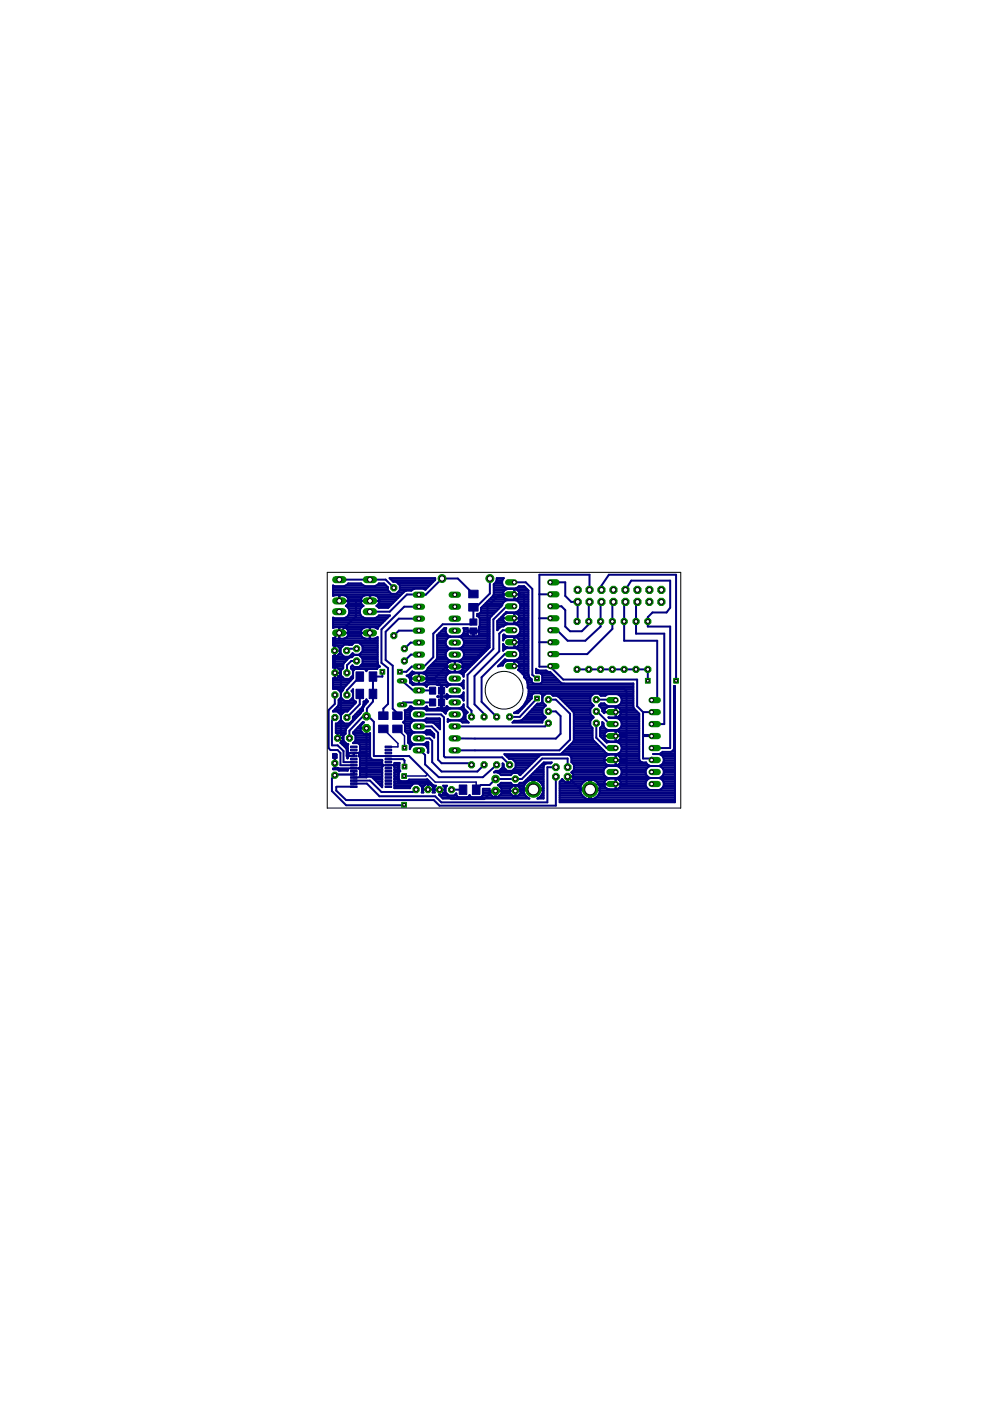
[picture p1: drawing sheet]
<svg xmlns="http://www.w3.org/2000/svg" width="210mm" height="297mm" viewBox="0 0 210 297" stroke-linecap="round" stroke-linejoin="round" font-family="sans-serif">
<g fill="#000080" stroke="#000080" stroke-width=".21">
<path d="M80.3 153.7h2v1.6h-2z"/>
<path d="M80.3 150.9h2v1.6h-2z"/>
<path d="M83.3 153.7h2v1.6h-2z"/>
<path d="M83.3 150.9h2v1.6h-2z"/>
<path d="M74.3 158.2h1.4v.3h-1.4z"/>
<path d="M74.3 158.8h1.4v.4h-1.4z"/>
<path d="M74.3 159.5h1.4v.3h-1.4z"/>
<path d="M74.3 160.1h1.4v.4h-1.4z"/>
<path d="M74.3 160.8h1.4v.3h-1.4z"/>
<path d="M74.3 161.4h1.4v.4h-1.4z"/>
<path d="M74.3 162.1h1.4v.3h-1.4z"/>
<path d="M74.3 163.4h1.4v.3h-1.4z"/>
<path d="M74.3 162.7h1.4v.4h-1.4z"/>
<path d="M74.3 164h1.4v.4h-1.4z"/>
<path d="M74.3 164.7h1.4v.3h-1.4z"/>
<path d="M74.3 165.3h1.4v.4h-1.4z"/>
<path d="M74.3 166h1.4v.3h-1.4z"/>
<path d="M74.3 166.6h1.4v.4h-1.4z"/>
<path d="M81.6 158.2h1.4v.3h-1.4z"/>
<path d="M81.6 158.8h1.4v.4h-1.4z"/>
<path d="M81.6 159.5h1.4v.3h-1.4z"/>
<path d="M81.6 160.1h1.4v.4h-1.4z"/>
<path d="M81.6 160.8h1.4v.3h-1.4z"/>
<path d="M81.6 161.4h1.4v.4h-1.4z"/>
<path d="M81.6 162.1h1.4v.3h-1.4z"/>
<path d="M81.6 162.7h1.4v.4h-1.4z"/>
<path d="M81.6 163.4h1.4v.3h-1.4z"/>
<path d="M81.6 164h1.4v.4h-1.4z"/>
<path d="M81.6 164.7h1.4v.3h-1.4z"/>
<path d="M81.6 165.3h1.4v.4h-1.4z"/>
<path d="M81.6 166h1.4v.3h-1.4z"/>
<path d="M81.6 166.6h1.4v.4h-1.4z"/>
<path d="M91.1 145.7h1.3v1.5h-1.3z"/>
<path d="M93 145.7h1.3v1.5h-1.3z"/>
<path d="M91.1 148.2h1.3v1.5h-1.3z"/>
<path d="M93 148.2h1.3v1.5h-1.3z"/>
<path d="M99.6 131.2h1.5v1.3h-1.5z"/>
<path d="M99.6 133.1h1.5v1.4h-1.5z"/>
<path d="M75.5 142.5h1.6v1.9h-1.6z"/>
<path d="M78.3 142.5h1.6v1.9h-1.6z"/>
<path d="M75.5 146.1h1.6v2h-1.6z"/>
<path d="M78.3 146.1h1.6v2h-1.6z"/>
<path d="M97.4 166.4h1.6v2h-1.6z"/>
<path d="M100.2 166.4h1.6v2h-1.6z"/>
<path d="M99.4 128h2v1.6h-2z"/>
<path d="M99.4 125.1h2v1.6h-2z"/>
</g>
<g fill="none" stroke="#000080" stroke-width=".42">
<path d="M70.6 124.1v2.2l1.3-.1v1.2h2l-.2-.6M70.6 124.1l.3 .2h2.1l.5-.2 .3-.4h2.8l.8 .6h2.1l.5-.2 .3-.4h1.1l.8 .8M70.6 125.3h11.8M70.6 132.4h10.2M70.6 132.8h9.8M70.6 124.9h11.6M70.6 139.9h3M70.6 139.5h3.4M70.6 139.1h2.3M70.6 136.5h4.2M70.6 136.1h9.5M70.6 135.8h9.5"/>
<path d="M70.6 135.4h.2M70.6 132h10.6M70.6 131.6h10.9M70.6 131.3h11.3M70.6 126h14.6M70.6 125.6h12.1M70.6 124.5h11.6M70.6 124.1h.1M70.9 135.4h1v-1.1h6.6v1.1h1l.6-.3v5.7M70.9 135.4l-.3-.1v1.6h2.2M71 138h1.1M71 138.7h.1"/>
<path d="M71 138.4h.1M71 138h.1M71 137.6h.1M71 137.2h.1M71 138v5.8M71.4 136.9l.7 .6v.9l-.7 .7h-.8v2.5h.9l.6 .6v.9l-.6 .7h-.9v2.3h.9l.8 .7 .4-.5 .2-.4M71.8 138.7h.7M71.8 137.2h.6M71.9 133.1h.1M71.9 135h.1M71.9 135.4h.1M71.9 134.6h.1"/>
<path d="M71.9 133.9h.1M71.9 133.5h.1M71.9 127.1h.1M71.9 126.8h.1M71.9 126.4h.1M71.9 134.2h6.5M71.9 134.2l-.9 1v3.9M71.9 127.4h6.5M71.9 122.9h9.9l1.7 1.7M72.1 138.4h.1M72.1 138h.1M72.1 137.6h.1"/>
<path d="M73 136.7h1.6l.5-.4h1l.8 .7v1.1l-.8 .7h-1l-.3-.3-.8 .7h-1l-.8-.7v-1zM73 135.4h4.3M73.3 124.1h3.8M73.3 133.1h3.8M73.3 126.4l-1.3-.2v1.3h1.9M73.3 126.4l.4 .4M73.4 130.9h3.6M73.4 126.4h3.6M73.6 128.7h3.2M73.6 128.3h3.2M73.6 135h3.2M73.7 133.5h3"/>
<path d="M73.7 126.8h2.9M73.8 123.8h2.8M73.8 130.5h2.8M73.8 134.6h2.7M73.8 127.9h2.8M73.9 127.9l-.6 .6 .6 .4 .2 .5M73.9 133.9h2.6M73.9 129h2.6M73.9 134.3l-.3 .7M73.9 127.1h2.6M73.9 127.5v.4M73.9 127.5h2.6"/>
<path d="M74 130.1h2.4M74.1 129.4a1.4 1.4 0 0 1-1.1 1.7h-2.1l-.3-.2v2.2l1.3-.1v1.2h2a1.23 1.23 0 0 0-1.1-1.2h-.8v2.4h1l.6-.4M74.1 129.8h2.2M74.1 129.4h2.2M74.1 139.1h.7M74.5 138.7h.5M74.8 138.5h.1M75.5 127.4v3.3l-3.6 3.5M75.6 137.5h-1.7l-.4 .5M76.2 138.7h3.9M76.3 129.4a1.37 1.37 0 0 0 1.1 1.7h2.1l.8-.6h2.4l-2.5 2.5-.1 .3-.6-.3h-1v1.2h-2a1.18 1.18 0 0 1 1.1-1.2h.8v2.4h-1l-.7-.4M76.3 136.5h3.8"/>
<path d="M76.4 139.1h3.7M76.5 134.3l.2 .7M76.5 127.5l.1 .4M76.6 127.9l.4 .6M76.6 138.4h3.5M76.6 126.8l.8-.6h1v1.3h-1.9M76.6 126.8l-.1 .6h3.9l-.2-.6M76.7 136.9h3.4M76.8 139.5h3.3M76.9 139.9h3.2M76.9 138h3.2M76.9 137.6h3.2"/>
<path d="M76.9 137.2h3.2M77 128.5h.1M77.1 128.5l-.6 .4-.2 .5M78.4 133.1h.1M78.4 135h.1M78.4 135.4h.1M78.4 134.6h.1M78.4 133.9h.1M78.4 133.5h.1M78.4 127.1h.1M78.4 126.8h.1M78.4 126.4h.1"/>
<path d="M79.5 135.4h.6M79.8 124.1h2.1M79.8 133.1h.3M79.8 128.5h.1M79.9 130.9h2.4M79.9 126.4h4.9M80.1 128.7h2.4M80.1 128.3h2.8M80.2 126.8l-.7-.6h-1v1.3h1.9M80.2 126.8h4.2M80.3 123.8h1.2M80.3 127.9h3"/>
<path d="M80.4 127.1h3.6M80.4 127.5l-.1 .4-.5 .6M80.4 127.5h3.3M82.2 124.5v.6l.8 .8h1l.8-.8v-1l-.8-.7h-.6l-.8-.8h9.7v.4l-2.1 2-.5-.2h-1.8l-.7 .4-1.4 .2-3.5 3.5h-2l-.5-.4M82.7 122.7h9.6M83.1 123h9.1M84.1 123.4h7.7M84.3 125.6h1.2M84.4 123.8h7M84.6 125.3h1.4M84.8 124.9h2.9M84.8 124.5h5.9"/>
<path d="M84.8 124.1h6.3M88.8 126h-2.5l-3.7 3.7h-4.2M88.8 138.8h-1.7l-1.4 1.3M88.8 128.6h-3.1l-4.8 4.9v7l1.4 1.1v7.6l-1 1v1.5M88.8 136.2h-1.7l-1.4 1.3M88.8 131.2h-4.2l-2.8 2.7v6l1.5 1.2v9.1l1 1v.5M88.8 133.7h-4.2l-1.1 1.1M89.9 124.9h.4M92.5 139.9h2.6M92.7 136.9h2M92.7 139.5l-2.5 2.9-.5 .2h-1.8l-.5-.2-.8 .7-.4 .2a1.08 1.08 0 0 1 .7 1.4l.6 .6 .4-.2M92.7 135h2.7"/>
<path d="M92.7 139.5h2M92.7 139.1h1.8M92.7 138.7h1.8M92.7 138.4h1.9M92.7 138h2.1M92.7 137.6h2.5M92.7 137.2h2.3M92.7 136.5h1.8M92.7 136.1h1.8M92.7 135.8h1.9M92.7 135.4h2.1M92.7 134.6h2.2"/>
<path d="M93.1 134.3h1.5M93.5 133.9h1M93.9 133.5h.6M94.5 136.5l.5 .8 .5 .2M94.7 139.5l.3 .4 .5 .2h1.8l.9-.6M95.5 135a1.28 1.28 0 0 1-.9-1.8h-.4l-1.5 1.5v4.8M95.5 135a1.33 1.33 0 0 0-1 1.5M95.5 137.5a1.29 1.29 0 0 0-.8 2M95.5 135h1.8M95.5 137.5h1.8M97.3 137.5a1.29 1.29 0 0 1 .9 2M97.3 135a1.29 1.29 0 0 1 1.1 1.5"/>
<path d="M97.4 135h6.4M97.6 137.6h5.8M97.8 139.9h3.4M97.9 137.2h5.9M98 134.6h1.2M98 135.4h5.8M98.1 138h5M98.2 139.5h3.4M98.2 136.9h5.6M98.2 134.3h1M98.3 135.8h5.5M98.3 138.4h4.4"/>
<path d="M98.3 139.1h3.6M98.4 136.5l-.6 .8-.5 .2M98.4 138.7h3.9M98.4 136.5h5.4M98.4 136.1h5.4M98.4 133.9h1.8M98.4 133.5h.8M99.2 134.6l.2 .3h.8v-1.2h-1v-.5h-1a1.25 1.25 0 0 1-.9 1.8M99.2 134.6v-.7h2.4l-.1 .7M100.2 134.3h.3M100.2 134.6h.3M100.4 125.9l-3.3-3.2h-3.4l-3.4 3.4h-1.5"/>
<path d="M100.5 133.9h3.3M101.2 130.5h3.1M101.5 134.6h2.3M101.6 134.3h2.2M101.6 133.1h2.2M101.6 133.5h2.2M101.6 130.9l.1 1.8-.2 .3 .1 .7h-1.1v1.2h.8l.2-.3M101.6 130.9h2.3M101.7 132.8h2.1M101.7 132.4h2.1M101.7 132h2.1M101.7 131.6h2.1"/>
<path d="M101.7 131.3h2.1M101.9 129.8h3.2M102 129.4h3.4M102 129h3.8M102.2 128.7h4M102.6 128.3h3.9M103 127.9h3.6M103.3 127.5h3.7M103.7 127.1h8.3M103.9 122.7v3.1l-3 3h-.5v3.1l-.5 .5h-6l-2 1.9v5l-2 2h-2.6l-1.1 1.1h-1.4M103.9 130.9l-.1 .3v6.1l-5.4 5.3-.1 .9-.5-.7-.5-.2h-1.8l-.5 .2-.5 .8M104.1 126.8h2.8"/>
<path d="M104.5 126.4h2.2M104.7 130.1l-3.5 .1v.4l.4 .3M104.7 126h1.9M104.7 123.9l.4-.4 .2-.9h1.5a1.27 1.27 0 0 0 .7 2.1h1.8l.7-.4h1.1l.9 .9 .1 18.2 .6 .6v.5l.3 .4h1.5l.5-.4v-1.3M104.7 125.3h2.2M104.7 123.9v2.1l-.1 .3-2.6 2.6v.8l-.5 .5M104.7 123.9h.1M104.7 124.9h2.8M104.7 125.6h2M104.7 124.5h2.3M104.7 124.1h1.9M104.8 123.8h1.7"/>
<path d="M105.1 123.4h1.4M105.3 123h1.2M105.3 122.7h1.4M105.4 132.4h2M105.4 132.8h1.4M105.4 133.1h.5M105.4 133.5h.2M105.4 132h1.7M105.5 131.6h1.3M105.9 131.3h.7M106.2 130.9h.4M106.5 128.3l.2-.5 .8-.5h1.8l.5 .2 .5 .8"/>
<path d="M106.5 128.3l-2.6 2.6M106.6 130.5h.2M106.6 126h4.5v17.6l.8 .7v1.5h20.2l.7 .8v9.2h-2.3M106.6 131.1h4.5M106.7 136.9h.2M106.7 137.9v.1M106.7 135h5.3M106.7 137.6h.3M106.7 137.2h.8M106.7 135.8h.1M106.7 135.4h.2M106.7 134.6h.3"/>
<path d="M106.7 132.8l.8-.4h1.8a1.29 1.29 0 0 1 1 1.5M106.8 130.5a1.13 1.13 0 0 0 .3 1.5M106.9 125.3a1.14 1.14 0 0 0 .7 1.8h1.5a1.13 1.13 0 0 0 1-.7 1.13 1.13 0 0 0-.2-1.1M106.9 136.9l-.2-.4v1.4M106.9 136.9l.7 .4 1.7-.1 .6-.3M106.9 125.3l.7-.4h1.7l.6 .4M107 130.1h.1M107 139.9h.3M107 137.6l.5-.2h1.8l.5 .2M107 137.6l-.3 .3M107.1 132l.5 .2h1.5l.5-.2M107.3 129.8h.1"/>
<path d="M107.4 129.8l-2 1.9v1.9l1-.8M107.4 128.5l-2.8 2.8v6.3l-5.5 5.5v6.7l.9 .9v1.3M108.9 126.1h-3l-2.5 2.5v8.5l-4.3 4.2h-4.5l-2.5 2.6M109.1 136.2h2M109.1 136.9h.1M109.1 125.3h.1M109.1 130.5h.1M109.1 124.9v2.2M109.1 130v2.2M109.1 135v2.3M109.1 130.1h.1M109.1 137.2h.1"/>
<path d="M109.1 136.5h.1M109.1 136.1h.1M109.1 135.8h.1M109.1 135.4h.1M109.1 132h.1M109.1 131.6h.1M109.1 131.3h.1M109.1 130.9h.1M109.1 126.8h.1M109.1 126.4h.1M109.1 126h.1M109.1 125.6h.1"/>
<path d="M109.1 123.5h2.4l1.4 1.4v18.2l1 .7M109.1 133.6h-2.5l-.7 .7v3.8l-5.3 5.2v6l2 2.1v.6M109.1 138.7h-2.1l-4.9 4.9v5.2l3.2 3.2M109.2 124.9h2.6M109.3 137.2h2.7M109.4 132.4h2.6M109.4 129.8h2.6M109.5 139.9h2.5M109.6 130.1a1.12 1.12 0 0 1 0 1.9M109.6 130.1l-.5-.1h-1.5l-.6 .2-.2 .3M109.7 130.1h2.3M109.7 132h2.3"/>
<path d="M109.8 137.6a1.28 1.28 0 0 1 .5 1.3 1.28 1.28 0 0 1-1 1.1h-1.8l-.4-.2-1.5 1.5 1-.2v-.1M109.8 137.6h2.2M109.8 124.5h1.6M109.8 127.5h2.2M109.8 134.6h2.2M109.9 135.4h2.1M109.9 126.8h2.1M109.9 136.9h2.1M109.9 125.3h2.1M110 132.8h2M110 129.4h2M110 130.5h2"/>
<path d="M110 131.6h2M110 139.5h2M110.1 135.8h1.9M110.1 126.4h1.9M110.1 136.5h1.9M110.1 125.6h1.9M110.1 138h1.9M110.2 134.3h1.8M110.2 131.3h1.8M110.2 130.9h1.8M110.2 127.9h1.8M110.2 136.1h1.8"/>
<path d="M110.2 126h1.8M110.2 133.1h1.8M110.2 139.1h1.8M110.2 129h1.8M110.3 138.4h1.7M110.3 133.9l-.2 .4-.8 .6h-1.8l-.7-.4-.1 .2v1.1a1.05 1.05 0 0 1 .9-.8h1.5a1.12 1.12 0 0 1 1 .7 1.12 1.12 0 0 1-.2 1.2M110.3 128.3a1.29 1.29 0 0 1-1 1.5h-1.9M110.3 138.7h1.7M110.3 133.9h1.7M110.3 133.5h1.7M110.3 128.7h1.7M110.3 128.3h1.7"/>
<path d="M114.4 126h2.3M114.4 136.2h2.3M114.4 131.1h2.3M116.7 123.5h3.1v2.8l1.3 1.3h1.4M122.2 127.4l.3 .2M122.5 127.6v4.2h-.2M125 125.1v-3.2h-10.6v19.5h2.3M125 127.6l-.2 .2v4.6l-1.4 1.4h-2.5l-1.1-1v-3.5l-.8-.8h-2.3M127.5 127.6l-.2 .2v5l-3.2 3h-3.7l-2.3-2.2h-1.4M127.5 125.1v-.9l1.6-2.3h14.2v22.4M130.1 127.6l-.3 .2v5.5l-5.3 5.4h-7.8M132.6 125.1l1.2-2h8.3v5.7l-.8 1.1h-3l-.9 1v1.9h4.7v25.8h-3.9"/>
<path d="M132.6 127.6l-.3 .3v7.9h7v12.6M135.1 127.6l-.2 .3v6.4h5.9v19.2h-2.6M70.6 159.9l.8 .1v.7h-.8zM70.6 145.1h3M70.6 145.9h2.3M70.6 145.5h2.7M70.6 144.7h3.4M70.6 144.4h3.7M70.6 144h4.1M70.6 141.4h2.2M70.6 141h2.2M70.6 140.6h2.3"/>
<path d="M70.6 140.3h2.6M70.6 150.7h3.2M71 147.4v1.8l-1.3 1.3v8.1l.4 .4h1.5l.6 .6v2.6M71 152.1l-.6 .7v5.2h1.2l1.2 1.2v2.4h2.2M71 150.3h3.1M71 142.5h.1M71 143.6h.1M71 143.2h.1M71 142.9h.1M71 142.1h.1M71 141.8h.1M71.2 154.9h2.1"/>
<path d="M71.2 155.2h2.1M71.2 154.5h2.2M71.2 154.1h2.5M71.2 153.7h2.9M71.4 150h3.1M71.6 155.4v1.1h1.1M71.6 156.3h.1M71.6 156h.1M71.6 155.6h.1M71.6 153.4h1.4M71.6 143.6h1.1M71.7 156.5l1.8 1.8v2h1.5v-.7h2.7"/>
<path d="M71.7 141.8h1M71.7 149.6h3.2M71.7 146.2h1M71.8 151.1h1M71.8 148.9h3.7M71.8 149.2h3.4M71.8 148.5h1.1M72 153h.6M72 148.1h.5M72 143.2h.3M72.1 142.1h.2M72.1 146.6h.4"/>
<path d="M72.1 142.7h-1.1l1.3 1.2v11.8l-.7 .7M72.1 142.5h.2M72.1 142.9h.2M72.2 151.5h.2M72.2 157.5l1.3 1.2M72.2 157.5h1.1M72.2 155.6h1M72.3 147.7h.1M72.3 147h.1M72.3 152.2h.1M72.3 152.6h.1M72.3 151.8h.1"/>
<path d="M72.3 147.4h.1M72.6 157.8h1.2M72.6 157.1h.3M72.6 156h.3M72.7 156.7h.1M72.7 156.3h.1M72.7 146.2h.1M72.8 156v1l.8 .8h.3l-.2 1.5 .2 .8M72.9 145.9h.1M73 158.2h.7M73.3 154.8v.8M73.3 154.8h.1"/>
<path d="M73.3 155.6l-.5 .4M73.3 158.6h.4M73.4 154.5h.1M73.4 154.5l-.1 .3M73.5 158.8l.1 .2M73.5 158.8h.1M73.5 158.7v.1M73.6 159h.1M73.6 159v1.8l.2-.4M73.6 159.4h.1M73.6 159.1h.1M73.6 159.7h.3"/>
<path d="M73.6 159.3h.1M73.9 159.6h.1M73.9 159.6l.1 .1M74.1 156.5v-1.6l2.8-3h1.2l1.2 1.1v7.3h7.4l3.9 3.9M74.1 153.4h.3M74.2 148.5h.8M74.4 141.4l.3-.3 .4 .3h1l.8-.7v-1.1l-.8-.7h-1l-.5 .4-.6 .1-1.1 1.2-.1 1.1-.5 .5v1l.7 .7h1.1l.7-.7M74.4 141.4v.3l.4 .5 .1 1.6-2 2.1M74.4 143.6h.5M74.4 141.4h.6M74.4 141.8h5.6M74.5 153h.3"/>
<path d="M74.6 148.1h.3M74.6 146.6h.3M74.8 146.2h.1M74.8 143.2h.1M74.8 142.1h.2M74.8 147.9l-.7 .7h-1.1l-.7-.7-.5 .5a2.14 2.14 0 0 1-1.2 2.4l.9 .1 .8 .7 .7-.7h.6l1.9-1.9v-.3l-.5-.2M74.8 146.8l-.3-.3 .4-.4 .1 2.4M74.8 147.7h.1M74.8 147h.1M74.8 142.5h.1M74.8 152.2h.7M74.8 152.6h.3"/>
<path d="M74.8 147.4h.1M74.8 142.9h.1M74.9 155.2h1.9M75 157.5h3.5M75 151.8h.8M75 142.1l.4-.3h1.8l.4 .3M75 142.1l-.1 .2M75 155.6h2.1M75 159.8h.1M75.3 154.9h1.2M75.3 151.5h.9M75.3 157.1h3.2"/>
<path d="M75.4 156l-.5-.5v-.2l2-2.2 .3 .1-.7 .7v1l.7 .8h1l.3-.3v5.1M75.4 156v1l-.6 .6h1l.4 .2 .1 1.5-.1 .8M75.4 156.7h3.1M75.4 156.3h3.1M75.4 156h3.1M75.6 140.1h-1.1l-.9 .9v1.6M75.6 154.5h.9M75.7 151.1h.8M76 154.1h.5M76 150.7h.9M76.1 159.6v.1M76.2 141.4h4.1"/>
<path d="M76.2 159.7h2.3M76.2 157.8h2.3M76.3 147.1v2.2l-2.7 2.8M76.3 143.4l-2.7 3v.9M76.3 159.3h2.2M76.3 159h2.2M76.3 158.6h2.2M76.3 158.2h2.2M76.3 153.7h.3M76.4 150.3h.6M76.5 154.4h1.2v10.4h-2.7M76.5 141h3.7"/>
<path d="M76.7 153.4h.3M76.8 150h.2M76.9 140.6h3.2M76.9 140.3h3.2M77 149.8l-2.2 2.2v.7l-.7 .7h-1.1l-.7-.7-.8 .7h-.3v2h.8l.7 .6v1l-.5 .5M77 149.8h.1M77 149.6v.2M77 149.6h.3M77.1 149.8l-.1 .3a1.02 1.02 0 0 1-.5 1.1l-3.1 3.3M77.1 149.5l-.1 .1M77.1 149.8h.1M77.1 149.5h.1"/>
<path d="M77.1 148.9h.8M77.1 149.2h.5M77.6 142.1l.1 .2 .1-.2M77.6 148.5l-.5 .2v.8M77.6 148.5l.1-.2 .1 .2M77.6 148.5h.2M77.6 142.1h.1M77.7 154.9h.1M77.7 155.6h.1M77.7 155.2h.1M77.7 154.5h.1M77.8 148.5l.2 .2-.9 1.1"/>
<path d="M78.3 155.6h.2M80.1 140.8h.1M80.1 140.8l.1 .2M80.2 141l.4 .3-.4 .1-.2 .4h-1.9l-.3 .3M81.1 142.4v1h-2v5.3l-1.3 1.5v1.6M85.3 144.4l2.3 2h4.1M85.7 153h1.7M85.7 153.4h1.4M85.9 150.7h1.2M85.9 154.9h1.3M85.9 152.2h1.2M85.9 154.5h1.1"/>
<path d="M85.9 154.1h1M85.9 153.7h1M85.9 152.6h1.7M85.9 151.8h1M85.9 151.5h1M85.9 151.1h1M86 155.2h1.8M86.4 143.2h.8M86.4 155.6l.1 1.9M86.4 155.6h.9M86.5 157.5l.4 .4v.9l.5-.8 .5-.2M86.5 150.3h1"/>
<path d="M86.5 157.5h.8M86.5 157.1h.5M86.5 156.7h.4M86.5 156.3h.4M86.5 156h.5M86.7 143.6h.4M86.8 150h.6M86.9 157.8h.9M86.9 156.3a1.29 1.29 0 0 0 1 1.5M86.9 158.6h.1M86.9 158.2h.3M86.9 142.9h.7"/>
<path d="M86.9 144.7h.6M86.9 144h.1M87 144.4h.2M87 143.9h5.1M87.1 150.7a1.3 1.3 0 0 0 .8 2M87.3 142.5h.4M87.3 143.1l.6-.3 1.7-.1a1.11 1.11 0 0 1 1 1.2 1.11 1.11 0 0 1-1 1.1h-1.5a1.12 1.12 0 0 1-.8-1.9zM87.4 145.1h3.5M87.9 150.2l-.9-.4a1.18 1.18 0 0 1-1.2 .8l.1 2.1-.5 .4 .5 .5v1.5l.5 .5M87.9 157.8h1.8M87.9 155.3l-.5 .2-.5 .8M87.9 152.7h1.8"/>
<path d="M87.9 152.7a1.3 1.3 0 0 0-1 1.3 1.3 1.3 0 0 0 1 1.3M87.9 155.3h1.8M87.9 150.2h1.8M87.9 150.2l-.8 .5M88.8 156.5h2.3l.5 .6v4.5l2 2h7.6l1.4-1.4M88.8 151.5h4.7l.6 .6v8.2l.3 .3h12.1l1.6 1.6M88.8 154h2.7l1.4 1.3v5.8l.7 .7h6.1l.3 .4M88.8 142.7v2.3M88.8 144.7h.1M88.8 144.4h.1M88.8 144h.1M88.8 143.6h.1"/>
<path d="M88.8 143.2h.1M88.8 142.9h.1M88.8 159.1h.3l1 1v2l2.9 2.7h9.4l2.9-2.6M89.7 155.3l.7-.5 .8 .1 .9 .8v.7a1.39 1.39 0 0 0-1.7-.7zM89.7 157.8a1.29 1.29 0 0 1 1 1.5M89.7 152.7l.7-.4h2.8l.1 .1v2.2l-1.3-1.3M89.7 152.7l.7 .5 1.6 .1M89.7 157.8l.7-.4h.4v2.2l-.1-.3M89.7 150.2l.7 .5h3.3l.8 .6 .2-.6M89.8 157.8h1M89.9 155.2h1.7M90 142.5h8.6"/>
<path d="M90 142.9h5M90.1 152.6h3.2M90.1 150.3h5M90.2 144.7h4.6M90.2 150l.3-.2 .1 .2M90.2 150l-.5 .2M90.2 150h.3M90.2 153h3.1M90.3 155.6h1.7M90.3 157.5h.5M90.4 145.5h.1M90.4 158.2h.4"/>
<path d="M90.4 143.2h4.3M90.5 144.4h4.1M90.5 142.1h4.5M90.6 150l.4 .3M90.6 144h3.9M90.6 143.6h3.9M90.6 158.6h.2M90.7 141.8h4M90.7 159.3h.1M90.7 159h.1M91 141.4h3.7M91.4 141h3.3"/>
<path d="M91.7 156h.4M91.7 148.9h-6.3l-.1 .5M91.7 140.6h3.2M92 156.3h.1M92 153.4h1.3M92.1 143.9l1.5 1.5v3.5M92.1 140.3h3.4M92.4 153.7h.9M92.6 145.1h5.7M92.8 147.7h2.6M92.8 154.1h.5M93.2 154.5h.1"/>
<path d="M93.5 147.7v1.1h.2v-1.1M93.5 149.2h.2M93.5 147h.2M93.5 150h.2M93.5 149.6h.2M93.5 148.5h.2M93.5 148.1h.2M93.5 147.4h.2M93.5 146.6h.2M93.5 146.2h.2M93.5 145.9h.2M93.5 145.5h.2"/>
<path d="M93.8 150.7h.9M94.3 151.1h.3M94.3 147.7l.4 .4M94.5 143.6a1.29 1.29 0 0 0 1 1.5l-.8 .5-.3-.3-.7-.1v1.1h-.2v-1.1l-2.5-.1-.6 .5-.7-.5M94.6 150h.4M94.7 145.5h.2M94.7 147.4v-.2l.8 .5M94.7 147.4l-.3 .2h-.7v-1h-.2v1l-.8 .1h.2M94.7 147.4h.2M94.7 148.1h.1M94.7 141.8l.3 .4 .7 .2h1.8l.6-.6M94.9 152.4l.6 .3-.6 .4z"/>
<path d="M94.9 153h.1M94.9 152.6h.3M95 150l-.3-.3-.3 .4h-.7v-1h-.2v1h-.7l-.3 .2M95 150l.5 .2M95.5 147.7h1.8M95.5 147.7l-.8 .4M95.5 152.7h1.8M95.5 150.2h1.8M95.5 150.2l-.5 .2-.3 .3M96.4 140.2v2.2M96.4 142.1h.1M96.4 141.8h.1"/>
<path d="M96.4 141.4h.1M96.4 141h.1M96.4 140.6h.1M96.4 140.3h.1M97.3 147.7l.5-.2 .5-.7v1.7l-.5-.6zM97.3 145.1l.5-.2 .5-.6v1.7l-.5-.7zM97.3 150.2a1.3 1.3 0 0 1 1.1 1.3 1.3 1.3 0 0 1-1.1 1.2M97.3 140.2a1.13 1.13 0 0 1 .8 1.6M97.3 140.2h-1.6a1.1 1.1 0 0 0-1 1.6M97.4 140.3h3.4M97.5 147.7h.8M97.7 152.6h1.1"/>
<path d="M97.7 150.3h.8M97.8 150h.5M97.9 153h1.2M97.9 142.1h1M97.9 142.9h.4M97.9 147.4h.4M98 140.6h2.4M98 145.5h.3M98 144.7h.3M98.1 148.1h.2M98.1 152.2h.6M98.1 150.7h.8"/>
<path d="M98.1 141.8h1.2M98.1 141h2M98.2 149.6h.1M98.2 147h.1M98.2 143.2h.1M98.2 141.4h1.5M98.2 145.9h.1M98.3 144.4h.1M98.3 148.5h.1M98.3 150v-.7l-.5 .7-.5 .2M98.3 150l.9 1-.5 .5M98.3 151.8h.4"/>
<path d="M98.3 151.1h.8M98.4 151.5h.3M98.7 151.5v1l.7 .7h-1.3l-.8-.5M105.9 141h.7M106.2 140.6h.6M106.6 140.3h.6M106.6 141a1.09 1.09 0 0 1 1-.9h1.5a1.11 1.11 0 0 1 1 .8 1.11 1.11 0 0 1-.3 1.1l1.2 1.1 .7 1.2M108.9 153h6.1M109 151.1h.9M109.1 141.2h2M109.1 140.1v1.1M109.1 141h.1"/>
<path d="M109.1 140.6h.1M109.1 140.3h.1M109.6 140.3h2.4M109.7 150.7h.6M110 142.1h2M110 140.6h2M110 152.8h.1M110 141.8h2M110.2 141.4h1.8M110.2 141h1.8M110.2 150.3h.4M110.4 152.8h-.1"/>
<path d="M110.4 142.5h1.6M110.6 150h.4M110.7 152.7l-.3 .1M110.7 152.7h.1M110.7 152.6h4.5M110.8 142.9h1.2M111 149.6h.3M111.1 152.2h4.5M111.1 143.2h.9M111.2 149.2h.5M111.3 143.6h.9M111.4 148.9h.6"/>
<path d="M111.4 151.8h4.1M111.5 144h1.2M111.7 148.5h.7M111.7 144.3a5.2 5.2 0 0 1-2.7 6.8l.8 .1 2.9-3.1 .1-.9 .4-.2M111.7 144.4h1M111.8 148.1h.9M111.8 151.5h3.3M111.8 144.7h1.1M111.9 147.7h.8M111.9 145.1h22.4M112 147.4h.8M112 143.3h.1"/>
<path d="M112 145.5h22.3M112.1 147h22.2M112.1 146.6h22.2M112.1 146.2h22.2M112.1 145.9h22.2M112.1 151.1h2.9M112.5 150.7h2.5M112.8 150.3h2.2M113.2 150h2.1M113.5 149.6h2.2M113.7 142.5h3l2.3 2.3 .3 .1h15v5l1.2 1.4v9.7l.4 .5 1.1 .1 .4 .6 .5 .2M113.7 142.1h.4"/>
<path d="M113.9 148.1l-3.7 3.9h-2.1M114.5 147l.5 .5v1.2l-.5 .5M114.7 142.9h2.4M114.8 144.7h4.1M114.9 148.9h.1M114.9 147.4h.6M115 147.7h.1M115 148.5h.1M115 148.1h.1M115 144.4h3.5M115 144h3.2M115 143.6h2.8"/>
<path d="M115 143.2h2.4M115 148.9v-1.1l.7-.7h1.1l.5 .4 1 .2 3.2 3.2 .2 .3v5.8l-.2 .3-2.4 2.5-.3 .1h-11.9l1 1h.7l.7 .7v1.1l-.7 .7h-1.1l-.7-.7v-.7l-.2-.2v.9l-.8 .7h-.7l-.4 .4a1.38 1.38 0 0 1 1.5 .5h2.1l.4-.4h1.1l.5 .4 4.2-4.2 .3-.1h5.7l.3 .1 .4 .6v.9M115 150.3v1.1l.7 .7-.7 .7v.4h-6.4l.4-.4h1.4M115 148.9l.7 .7-.7 .7M115.4 149.2h-1.5l-3.2 3.5M116.3 150.8h1.6l1 1v3.8l-1 1-21.5-.1M116.3 153.3l-.7 .7h-19.2M116.3 148.3h1.6l3 3v5.5l-2.3 2.3h-22.2M116.4 142.5l-.6-.3h-1.6l-.5-.4v.9l1 .1 .3 .4M116.7 141.4l2.7 2.7h15.7v5.6l1.2 1.3M116.7 141.2v.2M117.1 147.4h8.5"/>
<path d="M118.4 147.7h6.8M118.8 148.1h6.4M119.1 159.7h9.5M119.1 148.5h6.1M119.5 159.3h8.7M119.5 148.9h5.7M119.9 159h7.9M119.9 149.2h5.6M120.2 158.6h7.3M120.3 149.6h5.6M120.6 158.2h6.5M120.6 150h4.9"/>
<path d="M121 157.8h5.7M121 150.3h4.2M121.3 150.6h.1M121.4 157.5h4.9M121.4 150.7h3.8M121.6 157.1h4.4M121.6 151.1h3.6M121.7 154.9h3.9M121.7 152.2h4M121.7 156.7h4M121.7 156.3h3.9M121.7 156h3.9"/>
<path d="M121.7 155.6h3.9M121.7 155.2h3.9M121.7 154.5h3.9M121.7 154.1h3.7M121.7 153.7h3.5M121.7 153.4h3.5M121.7 153h3.5M121.7 152.6h3.7M121.7 151.8h3.9M121.7 151.5h3.6M122.3 141.9h15.1v2.4M125.2 150.3v1.1l.7 .7-.7 .7v1.1l.4 .4v2.3l.1 .3 2.4 2.4"/>
<path d="M125.2 148.9l.7 .7-.7 .7M126.4 153.3v3.1l2.2 2.2h1.9M126.4 148.3h4M126.6 150.8l2.7 2.8h1.2M127 149.6l.7 .7M127 149.6h1.7M127.2 154.9h8.3M127.2 156h.9M127.2 155.6h1M127.2 155.2h1.3M127.2 154.5h1.2M127.3 147.4h1.2"/>
<path d="M127.3 149.2h.9M127.4 150h1.3M127.5 154.1h.6M127.5 156.3h.6M127.7 150.3h.6M127.7 150.3v.5l.4 .4v-.5M127.7 153.7h.3M127.7 153.4h.3M127.7 150.7h.4M127.9 156.7h.4M128 153.3l-.3-.2v.8l-.5 .4v1.8l1.4 1.4 .4-.2h1.8a1.29 1.29 0 0 1 .8 2M128 151.1h.1"/>
<path d="M128.1 151h4.7M128.1 156.1h4.7v10.2h-6.6l-1.1 1.1h-2l-2.7-2.7M128.1 156a1.15 1.15 0 0 0 .7 1.1M128.1 150.7l.3-.4 .4-.4h1.8a1.13 1.13 0 0 1 1.1 1.1 1.13 1.13 0 0 1-1.1 1.1h-1.6l.2 .2M128.1 159.3l.9 .6h1.8l.8-.6M128.1 149.1h-.7l-.4 .5M128.1 149.1v.1M128.3 157.1h.5M128.5 155.2l.6-.3h1.5l.7 .3 .4 .8M128.5 155.2l-.4 .8M128.8 157.1h2.2M129.1 152.2h6.4"/>
<path d="M130.5 150.3h.1M130.5 149.9v2.2M130.5 154.9v2.3M130.5 157.1h.1M130.5 156.7h.1M130.5 156.3h.1M130.5 156h.1M130.5 155.6h.1M130.5 155.2h.1M130.5 151.8h.1M130.5 151.5h.1M130.5 151.1h.1"/>
<path d="M130.5 150.7h.1M130.5 150h.1M130.8 152.3a1.3 1.3 0 0 1 1 1.2 1.3 1.3 0 0 1-1 1.3h-1.8a1.27 1.27 0 0 1-1-1.5M131 157.1h4.5M131 150h3.3M131 149.6h3.3M131.1 157.5h4.4M131.1 159.7h4.4M131.2 151.8h4.3M131.2 147.4h3.1M131.3 147.4l-.5-.2h-1.8l-.7 .3h-.9l-.4-.4h-1.1l-.7 .7v1.1M131.3 147.4l.3 .3"/>
<path d="M131.3 155.2h4.2M131.4 154.5h4.1M131.4 152.6h4.1M131.4 156.7h4.1M131.5 150.3h3.1M131.5 151.5h4M131.6 149.2h2.7M131.6 155.6h3.9M131.6 157.8h3.9M131.6 159.3h3.9M131.6 147.7h2.7M131.6 147.7a1.3 1.3 0 0 1-.8 2h-1.8l-.9-.5"/>
<path d="M131.6 156.3h3.9M131.6 150.7h3.3M131.7 156l-.2 .7-.5 .4M131.7 156h3.8M131.7 151.1h3.6M131.7 154.1h3.8M131.7 153h3.8M131.7 148.9h2.6M131.7 158.2h3.8M131.8 159h3.7M131.8 148.1h2.5M131.8 158.6h3.7"/>
<path d="M131.8 153.7h3.7M131.8 153.4h3.7M131.8 148.5h2.5M136.3 151h1.9M136.3 151v4.8h1.9M138.2 156.1h-1.9v4.7h1.9M139.7 159.9h-1.2M139.7 159.9l.8-.5h1.7l.4-.1 .3-.5v-13.3h.2v24.6h-24.4v-4.3l.5-.6 .7 .7h.4v-1.2h1.2v.5l-.7 .7h-.4v-1.3h1.1v-.4l-.4-.4 .6-.6v-1.1l-.5-.5M139.7 159.9l.5 .2M140.1 159.7h3M142.4 159.3h.7M142.8 159h.3"/>
<path d="M142.9 147.7h.2M142.9 148.9h.2M142.9 154.9h.2M142.9 150.3h.2M142.9 149.2h.2M142.9 147h.2M142.9 152.2h.2M142.9 158.6h.2M142.9 158.2h.2M142.9 157.8h.2M142.9 157.5h.2M142.9 157.1h.2"/>
<path d="M142.9 156.7h.2M142.9 156.3h.2M142.9 156h.2M142.9 155.6h.2M142.9 155.2h.2M142.9 154.5h.2M142.9 154.1h.2M142.9 153.7h.2M142.9 153.4h.2M142.9 153h.2M142.9 152.6h.2M142.9 151.8h.2"/>
<path d="M142.9 151.5h.2M142.9 151.1h.2M142.9 150.7h.2M142.9 150h.2M142.9 149.6h.2M142.9 148.5h.2M142.9 148.1h.2M142.9 147.4h.2M142.9 146.6h.2M142.9 146.2h.2M142.9 145.9h.2M142.9 145.5h.2"/>
<path d="M70.6 160.5h.8M70.6 160.1h.8M71 160.7v2.2M71 162.7h.1M71 162.3h.1M71 162h.1M71 161.6h.1M71 161.2h.1M71 160.8h.1M71 161.8v1.1h6.7M71.4 166.8h3.6M71.7 162.9l-.1-.1-.1 .1h-.9v.2h3.2"/>
<path d="M71.7 162.9h.1M71.7 162.9l2.1 .1-.1 .4h-1.8l-.4-.3M72.2 162.2h2.8M73.6 160.5h.2M73.6 160.1h.3M73.9 160.1l-.1 .3M73.9 160.3h.1M75 163.5v.7M75 160.2h.1M75 160.1h.1M75 165.5h3.4l2.5 2.4h6.6l.7-.5M75.1 164.2h-3.9l-.8 .8v2.7l3 3h12.2"/>
<path d="M76.1 162.9h.1M76.2 160.3h-.1M76.2 160.1l.1 .6-.1 4h2.4l.3 .1 2.1 2.1v-.4M76.2 160.1h2.3M76.3 163.1h4.7M76.3 162.7h4.7M76.3 160.5h2.2M76.3 164.6h4.7M76.3 164.2h4.7M76.3 163.8h4.7M76.3 163.5h4.7M76.3 162.3h4.9"/>
<path d="M76.3 162h4.7M76.3 161.6h4.7M76.3 161.2h4.7M76.3 160.8h2.4M77.8 162.2h6.6v3.6h6.5v1.5M78.5 160.5l.3 .5 .3 .1h1.9l.2 1.2M79.1 165h1.9M79.4 165.3h1.6M79.8 165.7h1.2M80.2 166.1h.8M80.6 166.5h.4M80.9 166.8h.1"/>
<path d="M81 165.1v.1M81 163.2h.1M81 163.9v.6M81 164.5v.6M81 161.2v.1M81 163.8v.1M81 165.8h.1M81 166.4v.1M81 165.2v.6M81 165.8v.6M81 161.3h.1M81 163.9h.1"/>
<path d="M81 164.5h.1M81 166.5h.1M81.2 162.3l-.2 .3v1.2M81.2 162.2l.1 .1M82.3 161h3.2l.3 .2v1.3M83.4 162.2v.1M83.5 162.3l.1-.5h1.1v1.4l.2 .3M83.5 162.3l.1 .3v4.5h3.4v-.2l.7-.8h1l.8 .8-.1 1.1h.4l-.2-.1v-1l.7-.6h.9l.7 .6v1l-.2 .1h.5l-.1-.1v-.9l.4-.4-.7-.1-1.2-1.3-3.9 .1-.4 .3-1.5-.1-.2-.4v-1.2l.3-.4M83.5 162.3h1.2M83.6 162h1.1M83.6 163.1h1.1M83.6 166.5h3.8"/>
<path d="M83.6 165h1M83.6 166.8h3.4M83.6 166.1h7.8M83.6 165.7h7.5M83.6 165.3h1M83.6 164.6h1M83.6 164.2h1M83.6 163.8h1M83.6 163.5h1.2M83.6 162.7h1.1M86.7 165.3h4M89 166.5h1.1"/>
<path d="M89.4 166.8h.3M89.5 168h.2M89.5 167.6h.1M89.5 167.2h.1M89.6 167.4h2.3M90.7 166.3v1.1M90.7 166.5h.1M90.7 167.2h.1M90.7 166.8h.1M90.9 167.3l-.2 .1M90.9 167.3l.1 .1h3.3M91.4 166.5h.4"/>
<path d="M91.8 166.8h.4M91.8 168h.3M91.9 167.6h.2M91.9 167.2h.2M93.2 167.6h.1M93.2 168.3h.1M93.2 168h.1M93.3 168.7h3.5M93.7 169.1h18.1M93.9 168.3h.9M94.2 166.8h.3M94.3 168h.2"/>
<path d="M94.3 167.6h.2M94.3 167.2h.2M94.5 168l.7 .7M94.5 168v-1.1l.3-.3h-.9l.4 .4v.9l-.6 .7h-.6l.8 .7h18.3l-.5-.3-.5-.7M95.7 167.4h2.5M96.6 168.3h.2M96.7 168.2l-.4 .5M96.7 168.2h.1M99.5 168.7h.1M102.3 168.7h2M102.4 167.6h1.4M102.4 168.3h1.5"/>
<path d="M102.4 168h1.4M103.8 167.7h6.6M104.5 167.7l-1.8 1.7h-7l-2.5-2v1.2M105.1 168.7h.1M105.1 167.7v1.3M105.1 168.3h.1M105.1 168h.1M105.1 163.5h6.1M105.6 163.8h5.2M105.6 166.5l.7 .7M105.6 166.5h5.6M105.8 168.7h2.9"/>
<path d="M106 166.8h2.5M106.1 164.2h2.3M106.1 166.1h2.3M106.2 163.1h1M106.2 168.3h2.1M106.3 167.2v1l-.7 .8h-1.1l-.7-.8v-1h-1.4v1.4l-.5 .4h-1.9l-.4-.4-.5 .4h-1.9a.69 .69 0 0 1-.4-.8M106.3 167.6h1.8M106.3 167.2h1.9M106.3 168h1.8M106.6 162.7h.2M106.6 162.3h.2M106.6 162h.1"/>
<path d="M107.1 160.1h7.5M107.5 160.5h6.7M107.9 160.8h5.9M108.7 166.4l-.4-.4h-2.1l-.6 .5M108.9 161.2h4.5M108.9 163.1h2.6M109.3 168.7h.1M109.3 167.6h.1M109.3 167.2h.1M109.3 166.6v2.2M109.3 168.3h.1M109.3 168h.1"/>
<path d="M109.3 166.8h.1M109.3 162.7h2.6M109.3 161.6h3.8M109.3 162.3h3M109.3 162h3.4M109.8 166.4l.4-.4 .9-.2 4.2-4.2h1.7l-.2 .3h-.9l-.5 .3-.1 7.1h-1.4l.6-.3 .5-.7M109.8 168.7h1.6M110 166.8h1M110.1 164.2h.3M110.1 166.1h1.3M110.2 168.3h1M110.3 167.2h5"/>
<path d="M110.4 168h.7M111 167.6l.2 .7M111.2 166.4a2.07 2.07 0 0 1 1.7-1.1v2.3h-2.5M111.2 166.4l-.2 .8M111.2 165.7h.6M111.6 165.3h.9M112 165h3.3M112.4 164.6h2.9M112.7 164.2h2.6M112.9 166.5h.4M112.9 166.8h.4M112.9 166.1h.4"/>
<path d="M112.9 165.7h.4M112.9 165.3h.4M113.1 167.4h-3.5l-.3 .3M113.1 163.8h2.2M113.5 163.5h1.8M113.6 165.3h1.7M113.9 163.1h1.4M114.2 162.7h1.1M114.3 169.1h1M114.4 165.7h.9M114.6 162.3h.7M114.7 168.7h.6"/>
<path d="M114.8 166.1h.5M115 168.3h.3M115 162h.6M115 166.5h.3M115.1 168h.2M115.1 166.8h.2M115.2 167.6l-.2 .7M115.2 167.2a2.12 2.12 0 0 0-1.9-1.9v2.3h2M117.9 162.7h-1.8v7.4h-22.5l-1.3-1.3h-11.8l-2.7-2.7h-2.8M117.9 164.7v6.1h-24.7l-1.2-1.2h-18.6l-2.1-2v-.7M118.7 168.7h4.8M118.7 166.5h4.5"/>
<path d="M118.7 167.6h24.4M118.7 167.2h10M118.7 169.8h24.4M118.7 169.5h6M118.7 169.1h5.2M118.7 168.3h4.5M118.7 168h4.4M118.7 166.8h4.4M118.7 166.1h4.7M118.7 165.7h1M119.1 165.3h.2M120.3 165h.1"/>
<path d="M120.3 165.7h.1M120.3 165.3h.1M120.4 162.7v-1.9h-5.4l-4.4 4.4h-5.5l-1.3 1.2h-1.8l-1 1M120.7 160.1h8.1M121 165.7h2.8M121.1 160.5h7.2M121.2 161.6h7M121.2 161.2h6.9M121.2 160.8h6.9M121.2 163.8h6.8M121.4 165.3h3.2M121.5 163.5h6.5"/>
<path d="M121.5 165h21.6M121.5 164.6h6.8M121.5 164.2h6.6M121.5 162h7M121.7 163.1h6.4M121.7 162.7h6.7M121.7 162.3h16M123 167.6a2.12 2.12 0 0 0 1.9 1.9M123.2 166.4a2.14 2.14 0 0 1 1.7-1.1v4.2M123.2 166.4l-.2 .8M124.9 168.7h.4M124.9 166.5h.4"/>
<path d="M124.9 169.5h.4M124.9 169.1h.4M124.9 168.3h.4M124.9 168h.4M124.9 166.8h.4M124.9 166.1h.4M124.9 165.7h.4M124.9 165.3h.4M125.5 169.5h-.2M125.5 169.5h17.6M125.7 165.3h2.8M126.4 169.1h16.7"/>
<path d="M126.4 165.7h1.8M126.8 168.7h16.3M126.8 166.1h1.3M127 168.3h16.1M127 166.5h1.1M127 166.4a2.07 2.07 0 0 0-1.7-1.1v4.2M127 168.3l-.7 .8-.8 .4M127 166.4l.2 .8M127.1 168h16M127.2 166.8h1.1M127.2 167.6l-.2 .7M128.1 161.1h4.7"/>
<path d="M128.1 166.2h3.6M128.2 161.6l.3 .4M128.4 165.5l.5-.4h1.7a1.11 1.11 0 0 1 1.1 1.1 1.11 1.11 0 0 1-1.1 1.1h-1.5a1.12 1.12 0 0 1-.7-1.8zM129 165a1.3 1.3 0 0 1-1.1-1.3 1.3 1.3 0 0 1 1.1-1.3h1.8a1.3 1.3 0 0 1 1 1.3 1.3 1.3 0 0 1-1 1.3M130.5 161.3h2.3M130.5 166.5h.1M130.5 167.2h.1M130.5 160v2.3M130.5 165.1v2.2M130.5 166.8h.1M130.5 166.1h.1M130.5 165.7h.1"/>
<path d="M130.5 165.3h.1M130.5 162h.1M130.5 161.6h.1M130.5 161.2h.1M130.5 160.8h.1M130.5 160.5h.1M130.5 160.1h.1M130.9 160.1h4.6M131.1 167.2h6.3M131.2 165.3h6M131.3 162h5.9M131.4 162.7h5.9"/>
<path d="M131.4 160.4l-.6-.4h-1.7a1.12 1.12 0 0 0-.9 1.6M131.4 160.4l.3 .7-.1 .5M131.4 164.6h5.9M131.4 160.5h4.1M131.5 166.8h5.5M131.5 165.7h5.5M131.6 161.6h4.5M131.6 161.6l-.5 .5-.5 .2h-1.5l-.6-.3M131.6 160.8h3.9M131.6 166.5h5.3M131.6 166.1h5.3M131.7 163.1h5.3"/>
<path d="M131.7 161.2h3.9M131.7 164.2h5.3M131.8 163.8h5.1M131.8 163.5h5.1M137.9 162.4h1.8M137.9 162.4a1.3 1.3 0 0 0-1 1.3 1.3 1.3 0 0 0 1 1.3 1.3 1.3 0 0 0-1 1.2 1.3 1.3 0 0 0 1 1.3h1.8a1.3 1.3 0 0 0 1.1-1.3 1.3 1.3 0 0 0-1.1-1.2 1.3 1.3 0 0 0 1.1-1.3 1.3 1.3 0 0 0-1.1-1.3M139.9 162.3h3.2M140.2 160.1l.3 .3M140.2 160.1h2.9M140.3 167.2h2.8M140.3 162.7h2.8M140.4 164.6h2.7"/>
<path d="M140.4 165.3h2.7M140.4 162h2.7M140.5 160.4a1.3 1.3 0 0 1-.8 2M140.6 160.5h2.5M140.6 163.1h2.5M140.6 166.8h2.5M140.6 165.7h2.5M140.6 164.2h2.5M140.7 161.6h2.4M140.7 160.8h2.4M140.7 166.5h2.4M140.7 166.1h2.4"/>
<path d="M140.7 163.8h2.4M140.7 163.5h2.4M140.7 161.2h2.4"/>
<circle cx="109.3" cy="167.7" r="1.21"/>
</g>
<g fill="none" stroke="#000080" stroke-width=".83">
<path d="M71 138h.1M73.6 142.6v.1M74.1 156.5h.1M77.8 151.8l-.1 .1M91.7 146.4h.1M126.4 150.8h.2M130.4 148.3l.1 .1M130.5 158.6h.1M130.5 155.8v.3M130.5 153.5v.1M138.2 148.4h1.1M138.2 155.8v.3"/>
<path d="M130.5 161.1v.2M130.5 166.2v.1M138.2 160.8v.3"/>
</g>
<path d="M107.4 128.5h1.7M109.1 126l-.2 .1" fill="none" stroke="#000080" stroke-width=".61"/>
<path d="M71 147.3v.1M71.6 156.4l.1 .1M81.3 154.5l3.1 3.1v.7h-2.1M84.3 154.5l1.5 1.5v2.5M71.3 166.8v.1M72.2 162.2h.1M75 163.5v.7h-3.8l-.2 .2M75 164.8h.1M75 164.2h.1M77.8 162.2l-.1 .1M85.7 164.5h4.6l.3-.3 1.7 1.6h8.7v1.6M85.7 170.6l-.1 .1" fill="none" stroke="#000080" stroke-width=".32"/>
<path d="M88.8 126v.1" fill="none" stroke="#000080" stroke-width="1"/>
<path d="M88.2 126.1h1.3" fill="none" stroke="#008000" stroke-width="1.3"/>
<circle cx="88.8" cy="126.1" r=".4" fill="#fff" stroke="#000" stroke-width=".21"/>
<path d="M88.2 128.6h1.3" fill="none" stroke="#008000" stroke-width="1.3"/>
<circle cx="88.8" cy="128.6" r=".4" fill="#fff" stroke="#000" stroke-width=".21"/>
<path d="M88.2 131.2h1.3" fill="none" stroke="#008000" stroke-width="1.3"/>
<circle cx="88.8" cy="131.2" r=".4" fill="#fff" stroke="#000" stroke-width=".21"/>
<path d="M88.2 133.7h1.3" fill="none" stroke="#008000" stroke-width="1.3"/>
<circle cx="88.8" cy="133.7" r=".4" fill="#fff" stroke="#000" stroke-width=".21"/>
<path d="M88.2 136.2h1.3" fill="none" stroke="#008000" stroke-width="1.3"/>
<circle cx="88.8" cy="136.2" r=".4" fill="#fff" stroke="#000" stroke-width=".21"/>
<path d="M88.2 138.8h1.3" fill="none" stroke="#008000" stroke-width="1.3"/>
<circle cx="88.8" cy="138.8" r=".4" fill="#fff" stroke="#000" stroke-width=".21"/>
<path d="M88.2 141.3h1.3" fill="none" stroke="#008000" stroke-width="1.3"/>
<circle cx="88.8" cy="141.3" r=".4" fill="#fff" stroke="#000" stroke-width=".21"/>
<path d="M88.2 143.9h1.3" fill="none" stroke="#008000" stroke-width="1.3"/>
<circle cx="88.8" cy="143.9" r=".4" fill="#fff" stroke="#000" stroke-width=".21"/>
<path d="M88.2 146.4h1.3" fill="none" stroke="#008000" stroke-width="1.3"/>
<circle cx="88.8" cy="146.4" r=".4" fill="#fff" stroke="#000" stroke-width=".21"/>
<path d="M88.2 148.9h1.3" fill="none" stroke="#008000" stroke-width="1.3"/>
<circle cx="88.8" cy="148.9" r=".4" fill="#fff" stroke="#000" stroke-width=".21"/>
<path d="M88.2 151.5h1.3" fill="none" stroke="#008000" stroke-width="1.3"/>
<circle cx="88.8" cy="151.5" r=".4" fill="#fff" stroke="#000" stroke-width=".21"/>
<path d="M88.2 154h1.3" fill="none" stroke="#008000" stroke-width="1.3"/>
<circle cx="88.8" cy="154" r=".4" fill="#fff" stroke="#000" stroke-width=".21"/>
<path d="M88.2 156.5h1.3" fill="none" stroke="#008000" stroke-width="1.3"/>
<circle cx="88.8" cy="156.5" r=".4" fill="#fff" stroke="#000" stroke-width=".21"/>
<path d="M88.2 159.1h1.3" fill="none" stroke="#008000" stroke-width="1.3"/>
<circle cx="88.8" cy="159.1" r=".4" fill="#fff" stroke="#000" stroke-width=".21"/>
<path d="M95.8 159.1h1.3" fill="none" stroke="#008000" stroke-width="1.3"/>
<circle cx="96.4" cy="159.1" r=".4" fill="#fff" stroke="#000" stroke-width=".21"/>
<path d="M95.8 156.5h1.3" fill="none" stroke="#008000" stroke-width="1.3"/>
<circle cx="96.4" cy="156.5" r=".4" fill="#fff" stroke="#000" stroke-width=".21"/>
<path d="M95.8 154h1.3" fill="none" stroke="#008000" stroke-width="1.3"/>
<circle cx="96.4" cy="154" r=".4" fill="#fff" stroke="#000" stroke-width=".21"/>
<path d="M95.8 151.5h1.3" fill="none" stroke="#008000" stroke-width="1.3"/>
<circle cx="96.4" cy="151.5" r=".4" fill="#fff" stroke="#000" stroke-width=".21"/>
<path d="M95.8 148.9h1.3" fill="none" stroke="#008000" stroke-width="1.3"/>
<circle cx="96.4" cy="148.9" r=".4" fill="#fff" stroke="#000" stroke-width=".21"/>
<path d="M95.8 146.4h1.3" fill="none" stroke="#008000" stroke-width="1.3"/>
<circle cx="96.4" cy="146.4" r=".4" fill="#fff" stroke="#000" stroke-width=".21"/>
<path d="M95.8 143.9h1.3" fill="none" stroke="#008000" stroke-width="1.3"/>
<circle cx="96.4" cy="143.9" r=".4" fill="#fff" stroke="#000" stroke-width=".21"/>
<path d="M95.8 141.3h1.3" fill="none" stroke="#008000" stroke-width="1.3"/>
<circle cx="96.4" cy="141.3" r=".4" fill="#fff" stroke="#000" stroke-width=".21"/>
<path d="M95.8 138.8h1.3" fill="none" stroke="#008000" stroke-width="1.3"/>
<circle cx="96.4" cy="138.8" r=".4" fill="#fff" stroke="#000" stroke-width=".21"/>
<path d="M95.8 136.2h1.3" fill="none" stroke="#008000" stroke-width="1.3"/>
<circle cx="96.4" cy="136.2" r=".4" fill="#fff" stroke="#000" stroke-width=".21"/>
<path d="M95.8 133.7h1.3" fill="none" stroke="#008000" stroke-width="1.3"/>
<circle cx="96.4" cy="133.7" r=".4" fill="#fff" stroke="#000" stroke-width=".21"/>
<path d="M95.8 131.2h1.3" fill="none" stroke="#008000" stroke-width="1.3"/>
<circle cx="96.4" cy="131.2" r=".4" fill="#fff" stroke="#000" stroke-width=".21"/>
<path d="M95.8 128.6h1.3" fill="none" stroke="#008000" stroke-width="1.3"/>
<circle cx="96.4" cy="128.6" r=".4" fill="#fff" stroke="#000" stroke-width=".21"/>
<path d="M95.8 126.1h1.3" fill="none" stroke="#008000" stroke-width="1.3"/>
<circle cx="96.4" cy="126.1" r=".4" fill="#fff" stroke="#000" stroke-width=".21"/>
<path d="M84.7 144.4h1.1" fill="none" stroke="#008000" stroke-width="1.1"/>
<circle cx="85.3" cy="144.4" r=".3" fill="#fff" stroke="#000" stroke-width=".21"/>
<path d="M84.7 149.4h1.1" fill="none" stroke="#008000" stroke-width="1.1"/>
<circle cx="85.3" cy="149.4" r=".3" fill="#fff" stroke="#000" stroke-width=".21"/>
<circle cx="93.7" cy="122.7" r=".85" fill="#008000" stroke="#008000" stroke-width=".21"/>
<circle cx="93.7" cy="122.7" r=".55" fill="#fff" stroke="#000" stroke-width=".21"/>
<circle cx="103.9" cy="122.7" r=".85" fill="#008000" stroke="#008000" stroke-width=".21"/>
<circle cx="103.9" cy="122.7" r=".55" fill="#fff" stroke="#000" stroke-width=".21"/>
<circle cx="75.6" cy="137.5" r=".71" fill="#008000" stroke="#008000" stroke-width=".21"/>
<circle cx="75.6" cy="137.5" r=".4" fill="#fff" stroke="#000" stroke-width=".21"/>
<circle cx="85.7" cy="137.5" r=".71" fill="#008000" stroke="#008000" stroke-width=".21"/>
<circle cx="85.7" cy="137.5" r=".4" fill="#fff" stroke="#000" stroke-width=".21"/>
<circle cx="75.6" cy="140.1" r=".71" fill="#008000" stroke="#008000" stroke-width=".21"/>
<circle cx="75.6" cy="140.1" r=".4" fill="#fff" stroke="#000" stroke-width=".21"/>
<circle cx="85.7" cy="140.1" r=".71" fill="#008000" stroke="#008000" stroke-width=".21"/>
<circle cx="85.7" cy="140.1" r=".4" fill="#fff" stroke="#000" stroke-width=".21"/>
<circle cx="73.6" cy="147.3" r=".71" fill="#008000" stroke="#008000" stroke-width=".21"/>
<circle cx="73.6" cy="147.3" r=".4" fill="#fff" stroke="#000" stroke-width=".21"/>
<circle cx="71" cy="147.3" r=".71" fill="#008000" stroke="#008000" stroke-width=".21"/>
<circle cx="71" cy="147.3" r=".4" fill="#fff" stroke="#000" stroke-width=".21"/>
<circle cx="73.6" cy="152.1" r=".71" fill="#008000" stroke="#008000" stroke-width=".21"/>
<circle cx="73.6" cy="152.1" r=".4" fill="#fff" stroke="#000" stroke-width=".21"/>
<circle cx="71" cy="152.1" r=".71" fill="#008000" stroke="#008000" stroke-width=".21"/>
<circle cx="71" cy="152.1" r=".4" fill="#fff" stroke="#000" stroke-width=".21"/>
<circle cx="73.5" cy="138" r=".71" fill="#008000" stroke="#008000" stroke-width=".21"/>
<circle cx="73.5" cy="138" r=".4" fill="#fff" stroke="#000" stroke-width=".21"/>
<circle cx="71" cy="138" r=".71" fill="#008000" stroke="#008000" stroke-width=".21"/>
<circle cx="71" cy="138" r=".4" fill="#fff" stroke="#000" stroke-width=".21"/>
<circle cx="73.6" cy="142.7" r=".71" fill="#008000" stroke="#008000" stroke-width=".21"/>
<circle cx="73.6" cy="142.7" r=".4" fill="#fff" stroke="#000" stroke-width=".21"/>
<circle cx="71" cy="142.7" r=".71" fill="#008000" stroke="#008000" stroke-width=".21"/>
<circle cx="71" cy="142.7" r=".4" fill="#fff" stroke="#000" stroke-width=".21"/>
<circle cx="105.1" cy="167.7" r=".87" fill="#008000" stroke="#008000" stroke-width=".21"/>
<circle cx="105.1" cy="167.7" r=".4" fill="#fff" stroke="#000" stroke-width=".21"/>
<circle cx="105.1" cy="165.2" r=".8" fill="#008000" stroke="#008000" stroke-width=".21"/>
<circle cx="105.1" cy="165.2" r=".4" fill="#fff" stroke="#000" stroke-width=".21"/>
<path d="M77.7 134.2h1.5" fill="none" stroke="#008000" stroke-width="1.5"/>
<circle cx="78.4" cy="134.2" r=".51" fill="#fff" stroke="#000" stroke-width=".21"/>
<path d="M77.7 129.7h1.5" fill="none" stroke="#008000" stroke-width="1.5"/>
<circle cx="78.4" cy="129.7" r=".51" fill="#fff" stroke="#000" stroke-width=".21"/>
<path d="M71.2 134.2h1.5" fill="none" stroke="#008000" stroke-width="1.5"/>
<circle cx="71.9" cy="134.2" r=".51" fill="#fff" stroke="#000" stroke-width=".21"/>
<path d="M71.2 129.7h1.5" fill="none" stroke="#008000" stroke-width="1.5"/>
<circle cx="71.9" cy="129.7" r=".51" fill="#fff" stroke="#000" stroke-width=".21"/>
<path d="M71.2 122.9h1.5" fill="none" stroke="#008000" stroke-width="1.5"/>
<circle cx="71.9" cy="122.9" r=".51" fill="#fff" stroke="#000" stroke-width=".21"/>
<path d="M71.2 127.4h1.5" fill="none" stroke="#008000" stroke-width="1.5"/>
<circle cx="71.9" cy="127.4" r=".51" fill="#fff" stroke="#000" stroke-width=".21"/>
<path d="M77.7 122.9h1.5" fill="none" stroke="#008000" stroke-width="1.5"/>
<circle cx="78.4" cy="122.9" r=".51" fill="#fff" stroke="#000" stroke-width=".21"/>
<path d="M77.7 127.4h1.5" fill="none" stroke="#008000" stroke-width="1.5"/>
<circle cx="78.4" cy="127.4" r=".51" fill="#fff" stroke="#000" stroke-width=".21"/>
<circle cx="83.5" cy="124.6" r=".71" fill="#008000" stroke="#008000" stroke-width=".21"/>
<circle cx="83.5" cy="124.6" r=".4" fill="#fff" stroke="#000" stroke-width=".21"/>
<circle cx="83.5" cy="134.8" r=".71" fill="#008000" stroke="#008000" stroke-width=".21"/>
<circle cx="83.5" cy="134.8" r=".4" fill="#fff" stroke="#000" stroke-width=".21"/>
<circle cx="95.7" cy="167.4" r=".71" fill="#008000" stroke="#008000" stroke-width=".21"/>
<circle cx="95.7" cy="167.4" r=".4" fill="#fff" stroke="#000" stroke-width=".21"/>
<circle cx="93.2" cy="167.4" r=".71" fill="#008000" stroke="#008000" stroke-width=".21"/>
<circle cx="93.2" cy="167.4" r=".4" fill="#fff" stroke="#000" stroke-width=".21"/>
<circle cx="109.3" cy="167.7" r=".71" fill="#008000" stroke="#008000" stroke-width=".21"/>
<circle cx="109.3" cy="167.7" r=".4" fill="#fff" stroke="#000" stroke-width=".21"/>
<circle cx="109.3" cy="165.2" r=".71" fill="#008000" stroke="#008000" stroke-width=".21"/>
<circle cx="109.3" cy="165.2" r=".4" fill="#fff" stroke="#000" stroke-width=".21"/>
<circle cx="120.4" cy="162.7" r=".78" fill="#008000" stroke="#008000" stroke-width=".21"/>
<circle cx="120.4" cy="162.7" r=".47" fill="#fff" stroke="#000" stroke-width=".21"/>
<circle cx="117.9" cy="162.7" r=".78" fill="#008000" stroke="#008000" stroke-width=".21"/>
<circle cx="117.9" cy="162.7" r=".47" fill="#fff" stroke="#000" stroke-width=".21"/>
<circle cx="117.9" cy="164.7" r=".78" fill="#008000" stroke="#008000" stroke-width=".21"/>
<circle cx="117.9" cy="164.7" r=".47" fill="#fff" stroke="#000" stroke-width=".21"/>
<circle cx="120.4" cy="164.7" r=".78" fill="#008000" stroke="#008000" stroke-width=".21"/>
<circle cx="120.4" cy="164.7" r=".47" fill="#fff" stroke="#000" stroke-width=".21"/>
<circle cx="113.1" cy="167.4" r="1.65" fill="#008000" stroke="#008000" stroke-width=".21"/>
<circle cx="113.1" cy="167.4" r="1.14" fill="#fff" stroke="#000" stroke-width=".21"/>
<circle cx="125.1" cy="167.4" r="1.65" fill="#008000" stroke="#008000" stroke-width=".21"/>
<circle cx="125.1" cy="167.4" r="1.14" fill="#fff" stroke="#000" stroke-width=".21"/>
<circle cx="71.6" cy="156.5" r=".71" fill="#008000" stroke="#008000" stroke-width=".21"/>
<circle cx="71.6" cy="156.5" r=".4" fill="#fff" stroke="#000" stroke-width=".21"/>
<circle cx="74.1" cy="156.5" r=".71" fill="#008000" stroke="#008000" stroke-width=".21"/>
<circle cx="74.1" cy="156.5" r=".4" fill="#fff" stroke="#000" stroke-width=".21"/>
<circle cx="77.7" cy="154.4" r=".87" fill="#008000" stroke="#008000" stroke-width=".21"/>
<circle cx="77.7" cy="154.4" r=".4" fill="#fff" stroke="#000" stroke-width=".21"/>
<circle cx="77.7" cy="151.9" r=".8" fill="#008000" stroke="#008000" stroke-width=".21"/>
<circle cx="77.7" cy="151.9" r=".4" fill="#fff" stroke="#000" stroke-width=".21"/>
<circle cx="88.2" cy="167.4" r=".71" fill="#008000" stroke="#008000" stroke-width=".21"/>
<circle cx="88.2" cy="167.4" r=".4" fill="#fff" stroke="#000" stroke-width=".21"/>
<circle cx="90.7" cy="167.4" r=".71" fill="#008000" stroke="#008000" stroke-width=".21"/>
<circle cx="90.7" cy="167.4" r=".4" fill="#fff" stroke="#000" stroke-width=".21"/>
<circle cx="71" cy="161.8" r=".71" fill="#008000" stroke="#008000" stroke-width=".21"/>
<circle cx="71" cy="161.8" r=".4" fill="#fff" stroke="#000" stroke-width=".21"/>
<circle cx="71" cy="164.4" r=".71" fill="#008000" stroke="#008000" stroke-width=".21"/>
<circle cx="71" cy="164.4" r=".4" fill="#fff" stroke="#000" stroke-width=".21"/>
<path d="M107.7 123.5h1.4" fill="none" stroke="#008000" stroke-width="1.3"/>
<circle cx="109.1" cy="123.5" r=".4" fill="#fff" stroke="#000" stroke-width=".21"/>
<path d="M107.7 126h1.4" fill="none" stroke="#008000" stroke-width="1.3"/>
<circle cx="109.1" cy="126" r=".4" fill="#fff" stroke="#000" stroke-width=".21"/>
<path d="M107.7 138.7h1.4" fill="none" stroke="#008000" stroke-width="1.3"/>
<circle cx="109.1" cy="138.7" r=".4" fill="#fff" stroke="#000" stroke-width=".21"/>
<path d="M107.7 141.2h1.4" fill="none" stroke="#008000" stroke-width="1.3"/>
<circle cx="109.1" cy="141.2" r=".4" fill="#fff" stroke="#000" stroke-width=".21"/>
<path d="M107.7 128.5h1.4" fill="none" stroke="#008000" stroke-width="1.3"/>
<circle cx="109.1" cy="128.5" r=".4" fill="#fff" stroke="#000" stroke-width=".21"/>
<path d="M107.7 131.1h1.4" fill="none" stroke="#008000" stroke-width="1.3"/>
<circle cx="109.1" cy="131.1" r=".4" fill="#fff" stroke="#000" stroke-width=".21"/>
<path d="M107.7 136.2h1.4" fill="none" stroke="#008000" stroke-width="1.3"/>
<circle cx="109.1" cy="136.2" r=".4" fill="#fff" stroke="#000" stroke-width=".21"/>
<path d="M107.7 133.6h1.4" fill="none" stroke="#008000" stroke-width="1.3"/>
<circle cx="109.1" cy="133.6" r=".4" fill="#fff" stroke="#000" stroke-width=".21"/>
<path d="M116.7 141.2h1.3" fill="none" stroke="#008000" stroke-width="1.3"/>
<circle cx="116.7" cy="141.2" r=".4" fill="#fff" stroke="#000" stroke-width=".21"/>
<path d="M116.7 138.7h1.3" fill="none" stroke="#008000" stroke-width="1.3"/>
<circle cx="116.7" cy="138.7" r=".4" fill="#fff" stroke="#000" stroke-width=".21"/>
<path d="M116.7 136.2h1.3" fill="none" stroke="#008000" stroke-width="1.3"/>
<circle cx="116.7" cy="136.2" r=".4" fill="#fff" stroke="#000" stroke-width=".21"/>
<path d="M116.7 133.6h1.3" fill="none" stroke="#008000" stroke-width="1.3"/>
<circle cx="116.7" cy="133.6" r=".4" fill="#fff" stroke="#000" stroke-width=".21"/>
<path d="M116.7 131.1h1.3" fill="none" stroke="#008000" stroke-width="1.3"/>
<circle cx="116.7" cy="131.1" r=".4" fill="#fff" stroke="#000" stroke-width=".21"/>
<path d="M116.7 128.5h1.3" fill="none" stroke="#008000" stroke-width="1.3"/>
<circle cx="116.7" cy="128.5" r=".4" fill="#fff" stroke="#000" stroke-width=".21"/>
<path d="M116.7 126h1.3" fill="none" stroke="#008000" stroke-width="1.3"/>
<circle cx="116.7" cy="126" r=".4" fill="#fff" stroke="#000" stroke-width=".21"/>
<path d="M116.7 123.5h1.3" fill="none" stroke="#008000" stroke-width="1.3"/>
<circle cx="116.7" cy="123.5" r=".4" fill="#fff" stroke="#000" stroke-width=".21"/>
<path d="M129.2 148.4h1.3" fill="none" stroke="#008000" stroke-width="1.3"/>
<circle cx="130.5" cy="148.4" r=".4" fill="#fff" stroke="#000" stroke-width=".21"/>
<path d="M129.2 151h1.3" fill="none" stroke="#008000" stroke-width="1.3"/>
<circle cx="130.5" cy="151" r=".4" fill="#fff" stroke="#000" stroke-width=".21"/>
<path d="M129.2 163.7h1.3" fill="none" stroke="#008000" stroke-width="1.3"/>
<circle cx="130.5" cy="163.7" r=".4" fill="#fff" stroke="#000" stroke-width=".21"/>
<path d="M129.2 166.2h1.3" fill="none" stroke="#008000" stroke-width="1.3"/>
<circle cx="130.5" cy="166.2" r=".4" fill="#fff" stroke="#000" stroke-width=".21"/>
<path d="M129.2 153.5h1.3" fill="none" stroke="#008000" stroke-width="1.3"/>
<circle cx="130.5" cy="153.5" r=".4" fill="#fff" stroke="#000" stroke-width=".21"/>
<path d="M129.2 156.1h1.3" fill="none" stroke="#008000" stroke-width="1.3"/>
<circle cx="130.5" cy="156.1" r=".4" fill="#fff" stroke="#000" stroke-width=".21"/>
<path d="M129.2 161.1h1.3" fill="none" stroke="#008000" stroke-width="1.3"/>
<circle cx="130.5" cy="161.1" r=".4" fill="#fff" stroke="#000" stroke-width=".21"/>
<path d="M129.2 158.6h1.3" fill="none" stroke="#008000" stroke-width="1.3"/>
<circle cx="130.5" cy="158.6" r=".4" fill="#fff" stroke="#000" stroke-width=".21"/>
<path d="M138.2 166.2h1.3" fill="none" stroke="#008000" stroke-width="1.3"/>
<circle cx="138.2" cy="166.2" r=".4" fill="#fff" stroke="#000" stroke-width=".21"/>
<path d="M138.2 163.7h1.3" fill="none" stroke="#008000" stroke-width="1.3"/>
<circle cx="138.2" cy="163.7" r=".4" fill="#fff" stroke="#000" stroke-width=".21"/>
<path d="M138.2 161.1h1.3" fill="none" stroke="#008000" stroke-width="1.3"/>
<circle cx="138.2" cy="161.1" r=".4" fill="#fff" stroke="#000" stroke-width=".21"/>
<path d="M138.2 158.6h1.3" fill="none" stroke="#008000" stroke-width="1.3"/>
<circle cx="138.2" cy="158.6" r=".4" fill="#fff" stroke="#000" stroke-width=".21"/>
<path d="M138.2 156.1h1.3" fill="none" stroke="#008000" stroke-width="1.3"/>
<circle cx="138.2" cy="156.1" r=".4" fill="#fff" stroke="#000" stroke-width=".21"/>
<path d="M138.2 153.5h1.3" fill="none" stroke="#008000" stroke-width="1.3"/>
<circle cx="138.2" cy="153.5" r=".4" fill="#fff" stroke="#000" stroke-width=".21"/>
<path d="M138.2 151h1.3" fill="none" stroke="#008000" stroke-width="1.3"/>
<circle cx="138.2" cy="151" r=".4" fill="#fff" stroke="#000" stroke-width=".21"/>
<path d="M138.2 148.4h1.3" fill="none" stroke="#008000" stroke-width="1.3"/>
<circle cx="138.2" cy="148.4" r=".4" fill="#fff" stroke="#000" stroke-width=".21"/>
<circle cx="108.1" cy="152" r=".71" fill="#008000" stroke="#008000" stroke-width=".21"/>
<circle cx="108.1" cy="152" r=".4" fill="#fff" stroke="#000" stroke-width=".21"/>
<circle cx="108.1" cy="162.2" r=".71" fill="#008000" stroke="#008000" stroke-width=".21"/>
<circle cx="108.1" cy="162.2" r=".4" fill="#fff" stroke="#000" stroke-width=".21"/>
<circle cx="100" cy="152" r=".71" fill="#008000" stroke="#008000" stroke-width=".21"/>
<circle cx="100" cy="152" r=".4" fill="#fff" stroke="#000" stroke-width=".21"/>
<circle cx="100" cy="162.2" r=".71" fill="#008000" stroke="#008000" stroke-width=".21"/>
<circle cx="100" cy="162.2" r=".4" fill="#fff" stroke="#000" stroke-width=".21"/>
<circle cx="102.6" cy="152" r=".71" fill="#008000" stroke="#008000" stroke-width=".21"/>
<circle cx="102.6" cy="152" r=".4" fill="#fff" stroke="#000" stroke-width=".21"/>
<circle cx="102.6" cy="162.2" r=".71" fill="#008000" stroke="#008000" stroke-width=".21"/>
<circle cx="102.6" cy="162.2" r=".4" fill="#fff" stroke="#000" stroke-width=".21"/>
<circle cx="105.3" cy="152" r=".71" fill="#008000" stroke="#008000" stroke-width=".21"/>
<circle cx="105.3" cy="152" r=".4" fill="#fff" stroke="#000" stroke-width=".21"/>
<circle cx="105.3" cy="162.2" r=".71" fill="#008000" stroke="#008000" stroke-width=".21"/>
<circle cx="105.3" cy="162.2" r=".4" fill="#fff" stroke="#000" stroke-width=".21"/>
<circle cx="126.4" cy="148.3" r=".71" fill="#008000" stroke="#008000" stroke-width=".21"/>
<circle cx="126.4" cy="148.3" r=".4" fill="#fff" stroke="#000" stroke-width=".21"/>
<circle cx="116.3" cy="148.3" r=".71" fill="#008000" stroke="#008000" stroke-width=".21"/>
<circle cx="116.3" cy="148.3" r=".4" fill="#fff" stroke="#000" stroke-width=".21"/>
<circle cx="126.4" cy="150.8" r=".71" fill="#008000" stroke="#008000" stroke-width=".21"/>
<circle cx="126.4" cy="150.8" r=".4" fill="#fff" stroke="#000" stroke-width=".21"/>
<circle cx="116.3" cy="150.8" r=".71" fill="#008000" stroke="#008000" stroke-width=".21"/>
<circle cx="116.3" cy="150.8" r=".4" fill="#fff" stroke="#000" stroke-width=".21"/>
<circle cx="126.4" cy="153.3" r=".71" fill="#008000" stroke="#008000" stroke-width=".21"/>
<circle cx="126.4" cy="153.3" r=".4" fill="#fff" stroke="#000" stroke-width=".21"/>
<circle cx="116.3" cy="153.3" r=".71" fill="#008000" stroke="#008000" stroke-width=".21"/>
<circle cx="116.3" cy="153.3" r=".4" fill="#fff" stroke="#000" stroke-width=".21"/>
<circle cx="122.3" cy="141.9" r=".71" fill="#008000" stroke="#008000" stroke-width=".21"/>
<circle cx="122.3" cy="141.9" r=".4" fill="#fff" stroke="#000" stroke-width=".21"/>
<circle cx="122.3" cy="131.8" r=".71" fill="#008000" stroke="#008000" stroke-width=".21"/>
<circle cx="122.3" cy="131.8" r=".4" fill="#fff" stroke="#000" stroke-width=".21"/>
<circle cx="124.8" cy="141.9" r=".71" fill="#008000" stroke="#008000" stroke-width=".21"/>
<circle cx="124.8" cy="141.9" r=".4" fill="#fff" stroke="#000" stroke-width=".21"/>
<circle cx="124.8" cy="131.8" r=".71" fill="#008000" stroke="#008000" stroke-width=".21"/>
<circle cx="124.8" cy="131.8" r=".4" fill="#fff" stroke="#000" stroke-width=".21"/>
<circle cx="127.3" cy="141.9" r=".71" fill="#008000" stroke="#008000" stroke-width=".21"/>
<circle cx="127.3" cy="141.9" r=".4" fill="#fff" stroke="#000" stroke-width=".21"/>
<circle cx="127.3" cy="131.8" r=".71" fill="#008000" stroke="#008000" stroke-width=".21"/>
<circle cx="127.3" cy="131.8" r=".4" fill="#fff" stroke="#000" stroke-width=".21"/>
<circle cx="129.8" cy="141.9" r=".71" fill="#008000" stroke="#008000" stroke-width=".21"/>
<circle cx="129.8" cy="141.9" r=".4" fill="#fff" stroke="#000" stroke-width=".21"/>
<circle cx="129.8" cy="131.8" r=".71" fill="#008000" stroke="#008000" stroke-width=".21"/>
<circle cx="129.8" cy="131.8" r=".4" fill="#fff" stroke="#000" stroke-width=".21"/>
<circle cx="132.3" cy="141.9" r=".71" fill="#008000" stroke="#008000" stroke-width=".21"/>
<circle cx="132.3" cy="141.9" r=".4" fill="#fff" stroke="#000" stroke-width=".21"/>
<circle cx="132.3" cy="131.8" r=".71" fill="#008000" stroke="#008000" stroke-width=".21"/>
<circle cx="132.3" cy="131.8" r=".4" fill="#fff" stroke="#000" stroke-width=".21"/>
<circle cx="134.9" cy="141.9" r=".71" fill="#008000" stroke="#008000" stroke-width=".21"/>
<circle cx="134.9" cy="141.9" r=".4" fill="#fff" stroke="#000" stroke-width=".21"/>
<circle cx="134.9" cy="131.8" r=".71" fill="#008000" stroke="#008000" stroke-width=".21"/>
<circle cx="134.9" cy="131.8" r=".4" fill="#fff" stroke="#000" stroke-width=".21"/>
<circle cx="137.4" cy="141.9" r=".71" fill="#008000" stroke="#008000" stroke-width=".21"/>
<circle cx="137.4" cy="141.9" r=".4" fill="#fff" stroke="#000" stroke-width=".21"/>
<circle cx="137.4" cy="131.8" r=".71" fill="#008000" stroke="#008000" stroke-width=".21"/>
<circle cx="137.4" cy="131.8" r=".4" fill="#fff" stroke="#000" stroke-width=".21"/>
<circle cx="122.5" cy="127.6" r=".83" fill="#008000" stroke="#008000" stroke-width=".21"/>
<circle cx="122.5" cy="127.6" r=".51" fill="#fff" stroke="#000" stroke-width=".21"/>
<circle cx="125" cy="127.6" r=".83" fill="#008000" stroke="#008000" stroke-width=".21"/>
<circle cx="125" cy="127.6" r=".51" fill="#fff" stroke="#000" stroke-width=".21"/>
<circle cx="127.5" cy="127.6" r=".83" fill="#008000" stroke="#008000" stroke-width=".21"/>
<circle cx="127.5" cy="127.6" r=".51" fill="#fff" stroke="#000" stroke-width=".21"/>
<circle cx="130.1" cy="127.6" r=".83" fill="#008000" stroke="#008000" stroke-width=".21"/>
<circle cx="130.1" cy="127.6" r=".51" fill="#fff" stroke="#000" stroke-width=".21"/>
<circle cx="132.6" cy="127.6" r=".83" fill="#008000" stroke="#008000" stroke-width=".21"/>
<circle cx="132.6" cy="127.6" r=".51" fill="#fff" stroke="#000" stroke-width=".21"/>
<circle cx="135.1" cy="127.6" r=".83" fill="#008000" stroke="#008000" stroke-width=".21"/>
<circle cx="135.1" cy="127.6" r=".51" fill="#fff" stroke="#000" stroke-width=".21"/>
<circle cx="122.5" cy="125.1" r=".83" fill="#008000" stroke="#008000" stroke-width=".21"/>
<circle cx="122.5" cy="125.1" r=".51" fill="#fff" stroke="#000" stroke-width=".21"/>
<circle cx="125" cy="125.1" r=".83" fill="#008000" stroke="#008000" stroke-width=".21"/>
<circle cx="125" cy="125.1" r=".51" fill="#fff" stroke="#000" stroke-width=".21"/>
<circle cx="127.5" cy="125.1" r=".83" fill="#008000" stroke="#008000" stroke-width=".21"/>
<circle cx="127.5" cy="125.1" r=".51" fill="#fff" stroke="#000" stroke-width=".21"/>
<circle cx="130.1" cy="125.1" r=".83" fill="#008000" stroke="#008000" stroke-width=".21"/>
<circle cx="130.1" cy="125.1" r=".51" fill="#fff" stroke="#000" stroke-width=".21"/>
<circle cx="132.6" cy="125.1" r=".83" fill="#008000" stroke="#008000" stroke-width=".21"/>
<circle cx="132.6" cy="125.1" r=".51" fill="#fff" stroke="#000" stroke-width=".21"/>
<circle cx="135.1" cy="125.1" r=".83" fill="#008000" stroke="#008000" stroke-width=".21"/>
<circle cx="135.1" cy="125.1" r=".51" fill="#fff" stroke="#000" stroke-width=".21"/>
<circle cx="137.7" cy="127.6" r=".83" fill="#008000" stroke="#008000" stroke-width=".21"/>
<circle cx="137.7" cy="127.6" r=".51" fill="#fff" stroke="#000" stroke-width=".21"/>
<circle cx="140.2" cy="127.6" r=".83" fill="#008000" stroke="#008000" stroke-width=".21"/>
<circle cx="140.2" cy="127.6" r=".51" fill="#fff" stroke="#000" stroke-width=".21"/>
<circle cx="137.7" cy="125.1" r=".83" fill="#008000" stroke="#008000" stroke-width=".21"/>
<circle cx="137.7" cy="125.1" r=".51" fill="#fff" stroke="#000" stroke-width=".21"/>
<circle cx="140.2" cy="125.1" r=".83" fill="#008000" stroke="#008000" stroke-width=".21"/>
<circle cx="140.2" cy="125.1" r=".51" fill="#fff" stroke="#000" stroke-width=".21"/>
<path d="M80.6 141.9h1v1h-1z" fill="#008000" stroke="#008000" stroke-width=".21"/>
<circle cx="81.1" cy="142.4" r=".3" fill="#fff" stroke="#000" stroke-width=".21"/>
<path d="M84.3 141.9h1v1h-1z" fill="#008000" stroke="#008000" stroke-width=".21"/>
<circle cx="84.8" cy="142.4" r=".3" fill="#fff" stroke="#000" stroke-width=".21"/>
<path d="M85.3 158h1v1h-1z" fill="#008000" stroke="#008000" stroke-width=".21"/>
<circle cx="85.8" cy="158.5" r=".3" fill="#fff" stroke="#000" stroke-width=".21"/>
<path d="M85.3 162h1v1h-1z" fill="#008000" stroke="#008000" stroke-width=".21"/>
<circle cx="85.8" cy="162.5" r=".3" fill="#fff" stroke="#000" stroke-width=".21"/>
<path d="M113.3 147.6h1.1v1h-1.1z" fill="#008000" stroke="#008000" stroke-width=".21"/>
<circle cx="113.9" cy="148.1" r=".3" fill="#fff" stroke="#000" stroke-width=".21"/>
<path d="M113.3 143.3h1.1v1.1h-1.1z" fill="#008000" stroke="#008000" stroke-width=".21"/>
<circle cx="113.9" cy="143.8" r=".3" fill="#fff" stroke="#000" stroke-width=".21"/>
<path d="M142.8 143.8h1v1h-1z" fill="#008000" stroke="#008000" stroke-width=".21"/>
<circle cx="143.3" cy="144.3" r=".3" fill="#fff" stroke="#000" stroke-width=".21"/>
<path d="M136.8 143.8h1.1v1h-1.1z" fill="#008000" stroke="#008000" stroke-width=".21"/>
<circle cx="137.4" cy="144.3" r=".3" fill="#fff" stroke="#000" stroke-width=".21"/>
<path d="M85.2 170.1h1v1h-1z" fill="#008000" stroke="#008000" stroke-width=".21"/>
<circle cx="85.7" cy="170.6" r=".3" fill="#fff" stroke="#000" stroke-width=".21"/>
<path d="M85.2 164h1v1h-1z" fill="#008000" stroke="#008000" stroke-width=".21"/>
<circle cx="85.7" cy="164.5" r=".3" fill="#fff" stroke="#000" stroke-width=".21"/>
<g fill="none" stroke="#000" stroke-width=".21">
<path d="M69.4 121.3h74.9v50h-74.9z"/>
<circle cx="106.9" cy="146.3" r="4"/>
</g>
</svg>
